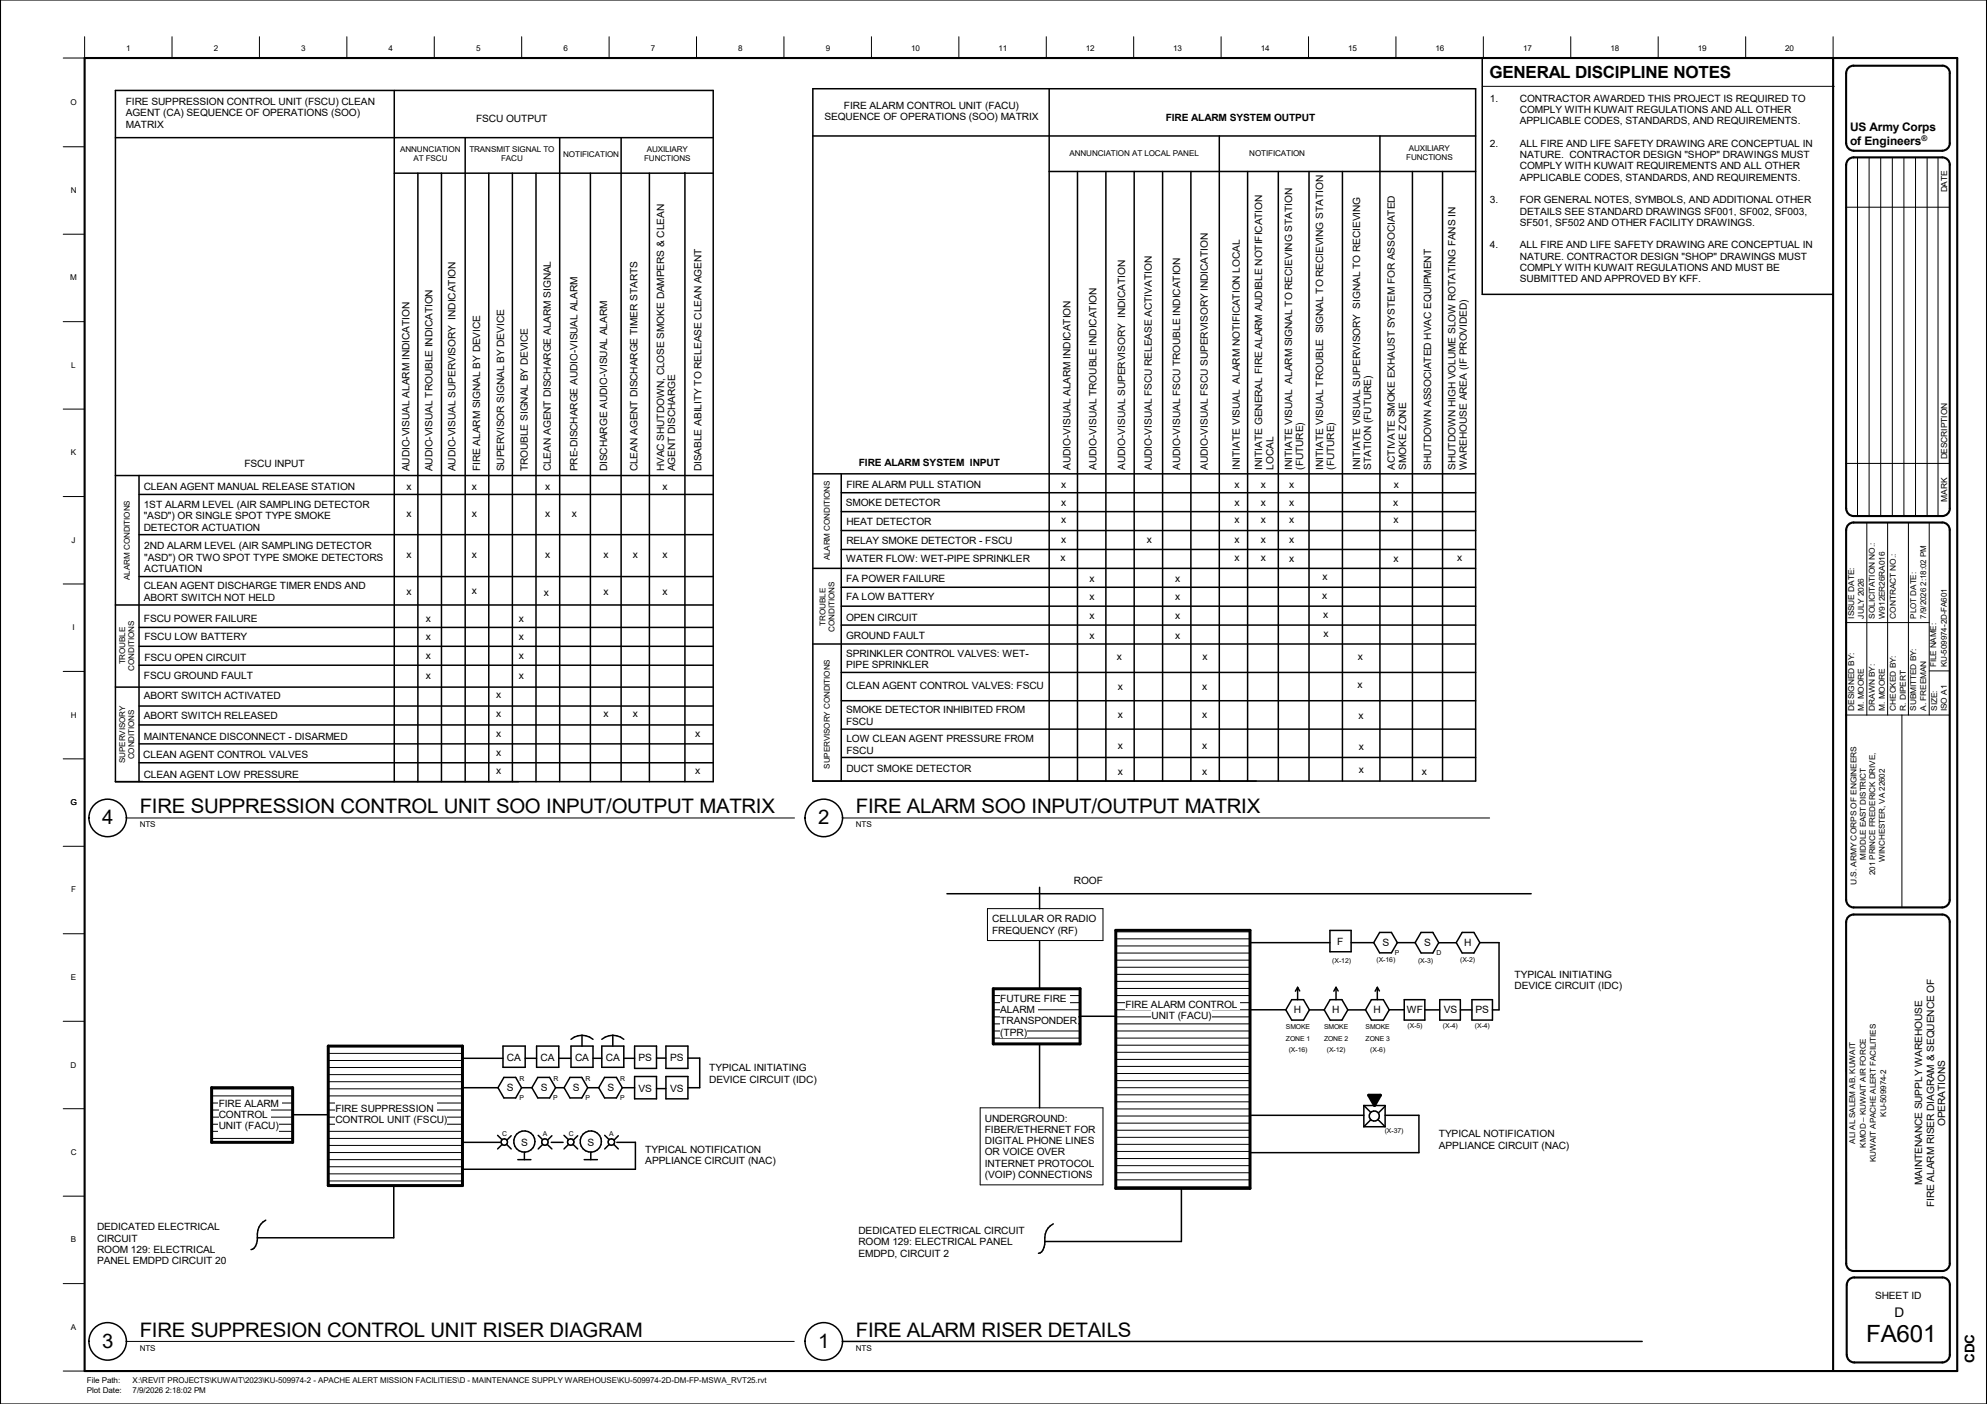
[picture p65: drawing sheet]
<svg xmlns="http://www.w3.org/2000/svg" width="841mm" height="594mm" viewBox="0 0 841 594" stroke-linecap="round" stroke-linejoin="round" font-family="sans-serif">
<defs><g id="words">
<text font-size="10.1" x="789.9" y="567.9">FA601</text>
<g font-size="8.4">
<text x="59.1" y="344.1">FIRE SUPPRESSION CONTROL UNIT SOO INPUT/OUTPUT MATRIX</text>
<text x="362.2" y="344.1">FIRE ALARM SOO INPUT/OUTPUT MATRIX</text>
<text x="43.2" y="348.9">4</text>
<text x="346.3" y="348.9">2</text>
<text x="59.1" y="565.6">FIRE SUPPRESION CONTROL UNIT RISER DIAGRAM</text>
<text x="362.2" y="565.8">FIRE ALARM RISER DETAILS</text>
<text x="43.2" y="570.3">3</text>
<text x="346.3" y="570.3">1</text>
</g>
<text font-size="7.1" x="630.5" y="33.1">GENERAL DISCIPLINE NOTES</text>
<g font-size="5.6">
<text x="801.8" y="557.4">D</text>
<text x="835.8" y="576.7" transform="rotate(-90 835.8 576.7)">CDC</text>
</g>
<g font-size="5">
<text x="783.1" y="55.5">US Army Corps</text>
<text x="783.1" y="61.3">of Engineers</text>
</g>
<g font-size="4.3">
<text x="201.5" y="51.7">FSCU OUTPUT</text>
<text x="244.5" y="149.5" transform="rotate(-90 244.5 149.5)">-</text>
<text x="244.5" y="148.1" transform="rotate(-90 244.5 148.1)">VISUAL ALARM</text>
<text x="257" y="159.6" transform="rotate(-90 257 159.6)">-</text>
<text x="257" y="158.2" transform="rotate(-90 257 158.2)">VISUAL ALARM</text>
<text x="103.4" y="197.7">FSCU INPUT</text>
<text x="173.4" y="199.4" transform="rotate(-90 173.4 199.4)">AUDIO-VISUAL ALARM INDICATION</text>
<text x="183.1" y="199.4" transform="rotate(-90 183.1 199.4)">AUDIO-VISUAL TROUBLE INDICATION</text>
<text x="192.8" y="199.4" transform="rotate(-90 192.8 199.4)">AUDIO-VISUAL SUPERVISORY INDICATION</text>
<text x="203.2" y="199.4" transform="rotate(-90 203.2 199.4)">FIRE ALARM SIGNAL BY DEVICE</text>
<text x="213.4" y="199.4" transform="rotate(-90 213.4 199.4)">SUPERVISOR SIGNAL BY DEVICE</text>
<text x="223.4" y="199.4" transform="rotate(-90 223.4 199.4)">TROUBLE SIGNAL BY DEVICE</text>
<text x="233.1" y="199.4" transform="rotate(-90 233.1 199.4)">CLEAN AGENT DISCHARGE ALARM SIGNAL</text>
<text x="244.5" y="199.4" transform="rotate(-90 244.5 199.4)">PRE-DISCHARGE AUDIO</text>
<text x="257" y="199.4" transform="rotate(-90 257 199.4)">DISCHARGE AUDIO</text>
<text x="269.8" y="199.4" transform="rotate(-90 269.8 199.4)">CLEAN AGENT DISCHARGE TIMER STARTS</text>
<text x="296.9" y="199.4" transform="rotate(-90 296.9 199.4)">DISABLE ABILITY TO RELEASE CLEAN AGENT</text>
<text x="453.1" y="198.7" transform="rotate(-90 453.1 198.7)">AUDIO-VISUAL ALARM INDICATION</text>
<text x="464.1" y="198.7" transform="rotate(-90 464.1 198.7)">AUDIO-VISUAL TROUBLE INDICATION</text>
<text x="476.3" y="198.7" transform="rotate(-90 476.3 198.7)">AUDIO-VISUAL SUPERVISORY INDICATION</text>
<text x="487.5" y="198.7" transform="rotate(-90 487.5 198.7)">AUDIO-VISUAL FSCU RELEASE ACTIVATION</text>
<text x="499.5" y="198.7" transform="rotate(-90 499.5 198.7)">AUDIO-VISUAL FSCU TROUBLE INDICATION</text>
<text x="511.3" y="198.7" transform="rotate(-90 511.3 198.7)">AUDIO-VISUAL FSCU SUPERVISORY INDICATION</text>
<text x="524.8" y="198.7" transform="rotate(-90 524.8 198.7)">INITIATE VISUAL ALARM NOTIFICATION LOCAL</text>
<text x="605.7" y="198.7" transform="rotate(-90 605.7 198.7)">SHUTDOWN ASSOCIATED HVAC EQUIPMENT</text>
<text x="60.8" y="207.3">CLEAN AGENT MANUAL RELEASE STATION</text>
<text x="230.7" y="207.3">x</text>
<text x="358.2" y="206.6">FIRE ALARM PULL STATION</text>
<text x="449.2" y="206.6">x</text>
<text x="522.5" y="206.6">x</text>
<text x="533.6" y="206.5">x</text>
<text x="545.6" y="206.6">x</text>
<text x="590" y="206.6">x</text>
<text x="358" y="214.1">SMOKE DETECTOR</text>
<text x="449.2" y="214.1">x</text>
<text x="522.5" y="214.1">x</text>
<text x="533.6" y="214.1">x</text>
<text x="545.6" y="214.2">x</text>
<text x="589.7" y="214.2">x</text>
<text x="199.8" y="218.6">x</text>
<text x="230.7" y="218.6">x</text>
<text x="242" y="218.6">x</text>
<text x="449.2" y="221.2">x</text>
<text x="522.5" y="221.2">x</text>
<text x="533.7" y="221.2">x</text>
<text x="545.7" y="221.4">x</text>
<text x="589.8" y="221.4">x</text>
<text x="358.2" y="222.2">HEAT DETECTOR</text>
<text x="358.2" y="230.1">RELAY SMOKE DETECTOR -</text>
<text x="417" y="230.1">FSCU</text>
<text x="449.2" y="229.6">x</text>
<text x="485.5" y="229.6">x</text>
<text x="522.5" y="229.6">x</text>
<text x="533.6" y="229.6">x</text>
<text x="545.6" y="229.7">x</text>
<text x="267.9" y="236.1">x</text>
<text x="280.4" y="236.1">x</text>
<text x="358.1" y="237.9">WATER FLOW: WET-PIPE SPRINKLER</text>
<text x="448.8" y="237.6">x</text>
<text x="522.5" y="237.6">x</text>
<text x="533.7" y="237.6">x</text>
<text x="545.6" y="237.7">x</text>
<text x="589.8" y="237.7">x</text>
<text x="616.8" y="237.6">x</text>
<text x="559.8" y="245.6">x</text>
<text x="172" y="251.6">x</text>
<text x="199.8" y="251.3">x</text>
<text x="255.4" y="251.6">x</text>
<text x="280.4" y="251.6">x</text>
<text x="358.1" y="246.1">FA POWER FAILURE</text>
<text x="461.1" y="246.4">x</text>
<text x="497.4" y="246.4">x</text>
<text x="230.1" y="252.1">x</text>
<text x="358.1" y="253.8">FA LOW BATTERY</text>
<text x="461.1" y="254">x</text>
<text x="497.4" y="254">x</text>
<text x="559.6" y="253.6">x</text>
<text x="60.9" y="263.1">FSCU POWER FAILURE</text>
<text x="219.6" y="263.4">x</text>
<text x="358.1" y="262.8">OPEN CIRCUIT</text>
<text x="461.1" y="261.8">x</text>
<text x="497.4" y="261.8">x</text>
<text x="560" y="261.6">x</text>
<text x="560.2" y="269.6">x</text>
<text x="61.1" y="270.8">FSCU LOW BATTERY</text>
<text x="219.6" y="270.9">x</text>
<text x="358.1" y="270.2">GROUND FAULT</text>
<text x="461.1" y="270.2">x</text>
<text x="497.4" y="270.2">x</text>
<text x="61.1" y="279.8">FSCU OPEN CIRCUIT</text>
<text x="219.6" y="278.8">x</text>
<text x="472.8" y="279.4">x</text>
<text x="509" y="279.4">x</text>
<text x="574.7" y="279.4">x</text>
<text x="60.9" y="287.2">FSCU GROUND FAULT</text>
<text x="219.6" y="287.2">x</text>
<text x="358.1" y="291.7">CLEAN AGENT CONTROL VALVES: FSCU</text>
<text x="473.2" y="291.8">x</text>
<text x="508.8" y="291.8">x</text>
<text x="574.5" y="291.2">x</text>
<text x="255.4" y="303.5">x</text>
<text x="267.9" y="303.5">x</text>
<text x="473.2" y="303.6">x</text>
<text x="508.8" y="303.6">x</text>
<text x="575" y="304.2">x</text>
<text x="294.2" y="311.8">x</text>
<text x="473.2" y="316.8">x</text>
<text x="508.8" y="316.8">x</text>
<text x="575.1" y="317.2">x</text>
<text x="60.7" y="320.9">CLEAN AGENT CONTROL VALVES</text>
<text x="210" y="319.7">x</text>
<text x="60.8" y="329.1">CLEAN AGENT LOW PRESSURE</text>
<text x="210" y="327.4">x</text>
<text x="294.2" y="327.6">x</text>
<text x="358.2" y="326.6">DUCT SMOKE DETECTOR</text>
<text x="473.2" y="328">x</text>
<text x="508.8" y="328">x</text>
<text x="575.1" y="327.2">x</text>
<text x="601.8" y="328">x</text>
<text x="454.6" y="374">ROOF</text>
<text x="585.2" y="400.3">S</text>
<text x="602.7" y="400.3">S</text>
<text x="619.8" y="400.3">H</text>
<text x="547.6" y="428.7">H</text>
<text x="563.9" y="428.7">H</text>
<text x="581.4" y="428.7">H</text>
<text x="611.1" y="428.7">VS</text>
<text x="624.5" y="428.7">PS</text>
<text x="813.6" y="501.5" transform="rotate(-90 813.6 501.5)">MAINTENANCE SUPPLY WAREHOUSE</text>
</g>
<g font-size="4.2">
<text x="53.3" y="44.5">FIRE SUPPRESSION CONTROL UNIT (FSCU) CLEAN</text>
<text x="357.2" y="46.1">FIRE ALARM CONTROL UNIT (FACU)</text>
<text x="630.6" y="43.1">1.</text>
<text x="643.3" y="43.1">CONTRACTOR AWARDED THIS PROJECT IS REQUIRED TO</text>
<text x="643.3" y="47.9">COMPLY WITH KUWAIT REGULATIONS AND ALL OTHER</text>
<text x="53.3" y="49.2">AGENT (CA) SEQUENCE OF OPERATIONS (SOO)</text>
<text x="53.3" y="54">MATRIX</text>
<text x="349" y="50.9">SEQUENCE OF OPERATIONS (SOO) MATRIX</text>
<text x="493.4" y="51">FIRE ALARM SYSTEM OUTPUT</text>
<text x="643.3" y="52.7">APPLICABLE CODES, STANDARDS, AND REQUIREMENTS.</text>
<text x="630.6" y="62.2">2.</text>
<text x="643.3" y="62.2">ALL FIRE AND LIFE SAFETY DRAWING ARE CONCEPTUAL IN</text>
<text x="643.3" y="67">NATURE. CONTRACTOR DESIGN &quot;SHOP&quot; DRAWINGS MUST</text>
<text x="643.3" y="71.7">COMPLY WITH KUWAIT REQUIREMENTS AND ALL OTHER</text>
<text x="643.3" y="76.5">APPLICABLE CODES, STANDARDS, AND REQUIREMENTS.</text>
<text x="630.6" y="86">3.</text>
<text x="643.3" y="86">FOR GENERAL NOTES, SYMBOLS, AND ADDITIONAL OTHER</text>
<text x="643.3" y="90.8">DETAILS SEE STANDARD DRAWINGS SF001, SF002, SF003,</text>
<text x="643.3" y="95.5">SF501, SF502 AND OTHER FACILITY DRAWINGS.</text>
<text x="630.6" y="105.1">4.</text>
<text x="643.3" y="105.1">ALL FIRE AND LIFE SAFETY DRAWING ARE CONCEPTUAL IN</text>
<text x="643.3" y="109.8">NATURE. CONTRACTOR DESIGN &quot;SHOP&quot; DRAWINGS MUST</text>
<text x="643.3" y="114.6">COMPLY WITH KUWAIT REGULATIONS AND MUST BE</text>
<text x="643.3" y="119.4">SUBMITTED AND APPROVED BY KFF.</text>
<text x="620.9" y="128.2" transform="rotate(-90 620.9 128.2)">)</text>
<text x="620.9" y="150.4" transform="rotate(-90 620.9 150.4)">PROVIDED</text>
<text x="363.5" y="197">FIRE ALARM SYSTEM INPUT</text>
<text x="281.1" y="199.4" transform="rotate(-90 281.1 199.4)">HVAC SHUTDOWN, CLOSE SMOKE DAMPERS &amp; CLEAN</text>
<text x="285.8" y="199.4" transform="rotate(-90 285.8 199.4)">AGENT DISCHARGE</text>
<text x="534.3" y="198.7" transform="rotate(-90 534.3 198.7)">INITIATE GENERAL FIRE ALARM AUDIBLE NOTIFICATION</text>
<text x="539" y="198.7" transform="rotate(-90 539 198.7)">LOCAL</text>
<text x="546.9" y="198.7" transform="rotate(-90 546.9 198.7)">INITIATE VISUAL ALARM SIGNAL TO RECIEVING STATION</text>
<text x="551.6" y="198.7" transform="rotate(-90 551.6 198.7)">(FUTURE)</text>
<text x="560" y="198.7" transform="rotate(-90 560 198.7)">INITIATE VISUAL TROUBLE SIGNAL TO RECIEVING STATION</text>
<text x="564.8" y="198.7" transform="rotate(-90 564.8 198.7)">(FUTURE)</text>
<text x="575.6" y="198.7" transform="rotate(-90 575.6 198.7)">INITIATE VISUAL SUPERVISORY SIGNAL TO RECIEVING</text>
<text x="580.4" y="198.7" transform="rotate(-90 580.4 198.7)">STATION (FUTURE)</text>
<text x="590.4" y="198.7" transform="rotate(-90 590.4 198.7)">ACTIVATE SMOKE EXHAUST SYSTEM FOR ASSOCIATED</text>
<text x="595.1" y="198.7" transform="rotate(-90 595.1 198.7)">SMOKE ZONE</text>
<text x="616.1" y="198.7" transform="rotate(-90 616.1 198.7)">SHUTDOWN HIGH VOLUME SLOW ROTATING FANS IN</text>
<text x="620.9" y="198.7" transform="rotate(-90 620.9 198.7)">WAREHOUSE AREA (IF</text>
<text x="172" y="207.3">x</text>
<text x="199.8" y="207.3">x</text>
<text x="280.4" y="207.3">x</text>
<text x="60.8" y="215">1ST ALARM LEVEL (AIR SAMPLING DETECTOR</text>
<text x="60.8" y="219.8">&quot;ASD&quot;) OR SINGLE SPOT TYPE SMOKE</text>
<text x="172" y="218.6">x</text>
<text x="60.8" y="224.5">DETECTOR ACTUATION</text>
<text x="61.1" y="232.5">2ND ALARM LEVEL (AIR SAMPLING DETECTOR</text>
<text x="61.1" y="237.3">&quot;ASD&quot;) OR TWO SPOT TYPE SMOKE DETECTORS</text>
<text x="172" y="236.1">x</text>
<text x="199.8" y="236.1">x</text>
<text x="230.7" y="236.1">x</text>
<text x="255.4" y="236.1">x</text>
<text x="61.1" y="242">ACTUATION</text>
<text x="60.8" y="249.4">CLEAN AGENT DISCHARGE TIMER ENDS AND</text>
<text x="60.8" y="254.2">ABORT SWITCH NOT HELD</text>
<text x="180.2" y="263.4">x</text>
<text x="180.2" y="270.9">x</text>
<text x="180.2" y="278.8">x</text>
<text x="358.1" y="277.9">SPRINKLER CONTROL VALVES: WET-</text>
<text x="180.2" y="287.2">x</text>
<text x="358.1" y="282.7">PIPE SPRINKLER</text>
<text x="60.8" y="296">ABORT SWITCH ACTIVATED</text>
<text x="210" y="295.3">x</text>
<text x="60.8" y="304.2">ABORT SWITCH RELEASED</text>
<text x="210" y="303.5">x</text>
<text x="358.1" y="301.8">SMOKE DETECTOR INHIBITED FROM</text>
<text x="210" y="311.8">x</text>
<text x="358.1" y="306.6">FSCU</text>
<text x="60.8" y="313">MAINTENANCE DISCONNECT -</text>
<text x="124.8" y="313">DISARMED</text>
<text x="358.2" y="314.1">LOW CLEAN AGENT PRESSURE FROM</text>
<text x="358.2" y="318.9">FSCU</text>
<text x="419.9" y="390.3">CELLULAR OR RADIO</text>
<text x="419.9" y="395.1">FREQUENCY (RF)</text>
<text x="566" y="399.7">F</text>
<text x="641.1" y="413.6">TYPICAL INITIATING</text>
<text x="641.1" y="418.4">DEVICE CIRCUIT (IDC)</text>
<text x="423.4" y="423.9">FUTURE FIRE</text>
<text x="423.4" y="428.7">ALARM</text>
<text x="476.3" y="426.4">FIRE ALARM CONTROL</text>
<text x="487.4" y="431.2">UNIT (FACU)</text>
<text x="595.5" y="428.7">WF</text>
<text x="423.4" y="433.5">TRANSPONDER</text>
<text x="423.4" y="438.2">(TPR)</text>
<text x="214.6" y="448.9">CA</text>
<text x="228.8" y="448.9">CA</text>
<text x="243.4" y="448.9">CA</text>
<text x="256.5" y="448.9">CA</text>
<text x="270.3" y="449.1">PS</text>
<text x="283.7" y="449.1">PS</text>
<text x="300.2" y="453.3">TYPICAL INITIATING</text>
<text x="214.5" y="461.6">S</text>
<text x="228.9" y="461.6">S</text>
<text x="242.5" y="461.6">S</text>
<text x="257.1" y="461.6">S</text>
<text x="270.3" y="462">VS</text>
<text x="283.7" y="462">VS</text>
<text x="300.2" y="458.1">DEVICE CIRCUIT (IDC)</text>
<text x="92.6" y="468.3">FIRE ALARM</text>
<text x="92.6" y="473.1">CONTROL</text>
<text x="141.9" y="470.5">FIRE SUPPRESSION</text>
<text x="92.6" y="477.9">UNIT (FACU)</text>
<text x="141.9" y="475.2">CONTROL UNIT (FSCU)</text>
<text x="416.9" y="474.6">UNDERGROUND:</text>
<text x="416.9" y="479.4">FIBER/ETHERNET FOR</text>
<text x="823.4" y="476.5" transform="rotate(-90 823.4 476.5)">OPERATIONS</text>
<text x="220.6" y="484.7">S</text>
<text x="248.7" y="484.7">S</text>
<text x="416.9" y="484.1">DIGITAL PHONE LINES</text>
<text x="609" y="481.2">TYPICAL NOTIFICATION</text>
<text x="273.1" y="487.7">TYPICAL NOTIFICATION</text>
<text x="416.9" y="488.9">OR VOICE OVER</text>
<text x="609" y="486">APPLIANCE CIRCUIT (NAC)</text>
<text x="273.1" y="492.5">APPLIANCE CIRCUIT (NAC)</text>
<text x="416.9" y="493.6">INTERNET PROTOCOL</text>
<text x="416.9" y="498.4">(VOIP) CONNECTIONS</text>
<text x="818.6" y="510.9" transform="rotate(-90 818.6 510.9)">FIRE ALARM RISER DIAGRAM &amp; SEQUENCE OF</text>
<text x="41.1" y="520.6">DEDICATED ELECTRICAL</text>
<text x="41.1" y="525.4">CIRCUIT</text>
<text x="363.3" y="522.2">DEDICATED ELECTRICAL CIRCUIT</text>
<text x="363.3" y="527">ROOM 129: ELECTRICAL PANEL</text>
<text x="41.1" y="530.1">ROOM 129: ELECTRICAL</text>
<text x="363.3" y="531.7">EMDPD, CIRCUIT 2</text>
<text x="41.1" y="534.9">PANEL EMDPD CIRCUIT 20</text>
<text x="793.6" y="549.7">SHEET ID</text>
</g>
<g font-size="3.5">
<text x="824.1" y="81.4" transform="rotate(-90 824.1 81.4)">DATE</text>
<text x="824.1" y="194.4" transform="rotate(-90 824.1 194.4)">DESCRIPTION</text>
<text x="824.1" y="212.2" transform="rotate(-90 824.1 212.2)">MARK</text>
</g>
<g font-size="3.4">
<text x="53.5" y="21.5">1</text>
<text x="90.5" y="21.5">2</text>
<text x="127.5" y="21.5">3</text>
<text x="164.5" y="21.5">4</text>
<text x="201.5" y="21.5">5</text>
<text x="238.5" y="21.5">6</text>
<text x="275.5" y="21.5">7</text>
<text x="312.5" y="21.5">8</text>
<text x="349.5" y="21.5">9</text>
<text x="385.6" y="21.5">10</text>
<text x="422.6" y="21.5">11</text>
<text x="459.6" y="21.5">12</text>
<text x="496.6" y="21.5">13</text>
<text x="533.7" y="21.5">14</text>
<text x="570.7" y="21.5">15</text>
<text x="607.7" y="21.5">16</text>
<text x="644.7" y="21.5">17</text>
<text x="681.7" y="21.5">18</text>
<text x="718.7" y="21.5">19</text>
<text x="755.7" y="21.5">20</text>
<text x="29.8" y="44.6">O</text>
<text x="169.4" y="64.4">ANNUNCIATION</text>
<text x="198.7" y="64.4">TRANSMIT SIGNAL TO</text>
<text x="273.7" y="64.4">AUXILIARY</text>
<text x="452.6" y="66">ANNUNCIATION AT LOCAL PANEL</text>
<text x="528.8" y="66">NOTIFICATION</text>
<text x="596.3" y="64.1">AUXILIARY</text>
<text x="175" y="68.2">AT FSCU</text>
<text x="212.1" y="68.2">FACU</text>
<text x="238.4" y="66.3">NOTIFICATION</text>
<text x="272.6" y="68.2">FUNCTIONS</text>
<text x="595.2" y="67.9">FUNCTIONS</text>
<text x="29.9" y="81.6">N</text>
<text x="29.8" y="118.6">M</text>
<text x="30.2" y="155.6">L</text>
<text x="30" y="192.6">K</text>
<text x="30.3" y="229.6">J</text>
<text x="351.2" y="237.2" transform="rotate(-90 351.2 237.2)">ALARM CONDITIONS</text>
<text x="54.9" y="245.4" transform="rotate(-90 54.9 245.4)">ALARM CONDITIONS</text>
<text x="784.8" y="261.7" transform="rotate(-90 784.8 261.7)">ISSUE DATE:</text>
<text x="788.9" y="261.7" transform="rotate(-90 788.9 261.7)">JULY 2026</text>
<text x="793.6" y="261.7" transform="rotate(-90 793.6 261.7)">SOLICITATION NO.:</text>
<text x="797.8" y="261.7" transform="rotate(-90 797.8 261.7)">W912ER26RA016</text>
<text x="802.4" y="261.7" transform="rotate(-90 802.4 261.7)">CONTRACT NO.:</text>
<text x="811.1" y="261.7" transform="rotate(-90 811.1 261.7)">PLOT DATE:</text>
<text x="815.2" y="261.7" transform="rotate(-90 815.2 261.7)">7/9/2026 2:18:02 PM</text>
<text x="30.7" y="266.6">I</text>
<text x="349.3" y="264.7" transform="rotate(-90 349.3 264.7)">TROUBLE</text>
<text x="353.2" y="267.3" transform="rotate(-90 353.2 267.3)">CONDITIONS</text>
<text x="53" y="281.1" transform="rotate(-90 53 281.1)">TROUBLE</text>
<text x="56.9" y="283.7" transform="rotate(-90 56.9 283.7)">CONDITIONS</text>
<text x="819.6" y="282.3" transform="rotate(-90 819.6 282.3)">FILE NAME:</text>
<text x="824.1" y="282.3" transform="rotate(-90 824.1 282.3)">KU-509974-2D-FA601</text>
<text x="29.9" y="303.6">H</text>
<text x="784.8" y="300.8" transform="rotate(-90 784.8 300.8)">DESIGNED BY:</text>
<text x="788.9" y="300.8" transform="rotate(-90 788.9 300.8)">M. MOORE</text>
<text x="793.6" y="300.8" transform="rotate(-90 793.6 300.8)">DRAWN BY:</text>
<text x="797.8" y="300.8" transform="rotate(-90 797.8 300.8)">M. MOORE</text>
<text x="802.4" y="300.8" transform="rotate(-90 802.4 300.8)">CHECKED BY:</text>
<text x="806.6" y="300.8" transform="rotate(-90 806.6 300.8)">R. DIPERT</text>
<text x="811.1" y="300.8" transform="rotate(-90 811.1 300.8)">SUBMITTED BY:</text>
<text x="815.2" y="300.8" transform="rotate(-90 815.2 300.8)">A. FREEMAN</text>
<text x="820" y="300.8" transform="rotate(-90 820 300.8)">SIZE:</text>
<text x="824.1" y="300.9" transform="rotate(-90 824.1 300.9)">ISO A1</text>
<text x="53" y="322.9" transform="rotate(-90 53 322.9)">SUPERVISORY</text>
<text x="56.9" y="321.4" transform="rotate(-90 56.9 321.4)">CONDITIONS</text>
<text x="351.2" y="325.2" transform="rotate(-90 351.2 325.2)">SUPERVISORY CONDITIONS</text>
<text x="29.8" y="340.6">G</text>
<text x="59.1" y="350.1">NTS</text>
<text x="362.2" y="350.1">NTS</text>
<text x="789.7" y="363.8" transform="rotate(-90 789.7 363.8)">MIDDLE EAST DISTRICT</text>
<text x="797.7" y="364.6" transform="rotate(-90 797.7 364.6)">WINCHESTER, VA 22602</text>
<text x="793.7" y="370.2" transform="rotate(-90 793.7 370.2)">201 PRINCE FREDERICK DRIVE,</text>
<text x="30.1" y="377.6">F</text>
<text x="785.8" y="374.5" transform="rotate(-90 785.8 374.5)">U.S. ARMY CORPS OF ENGINEERS</text>
<text x="30" y="414.7">E</text>
<text x="29.9" y="451.7">D</text>
<text x="798.3" y="472.5" transform="rotate(-90 798.3 472.5)">KU-509974-2</text>
<text x="785.2" y="483.9" transform="rotate(-90 785.2 483.9)">ALI AL SALEM AB, KUWAIT</text>
<text x="789.7" y="485.6" transform="rotate(-90 789.7 485.6)">KMOD – KUWAIT AIR FORCE</text>
<text x="29.9" y="488.8">C</text>
<text x="794" y="491.7" transform="rotate(-90 794 491.7)">KUWAIT APACHE ALERT FACILITIES</text>
<text x="30" y="525.7">B</text>
<text x="30" y="562.7">A</text>
<text x="59.1" y="571.5">NTS</text>
<text x="362.2" y="571.5">NTS</text>
<text x="36.8" y="585.4">File Path:</text>
<text x="56.1" y="585.4">X:\REVIT PROJECTS\KUWAIT\2023\KU-509974-2 - APACHE ALERT MISSION FACILITIES\D - MAINTENANCE SUPPLY WAREHOUSE\KU-509974-2D-DM-FP-MSWA_RVT25.rvt</text>
<text x="36.8" y="589.5">Plot Date:</text>
<text x="56.1" y="589.5">7/9/2026 2:18:02 PM</text>
</g>
<text font-size="3.3" x="813.3" y="59.8">®</text>
<g font-size="2.9">
<text x="563.9" y="407.4">(X-12)</text>
<text x="582.7" y="407.1">(X-16)</text>
<text x="590.3" y="404">P</text>
<text x="600.2" y="407.4">(X-3)</text>
<text x="607.9" y="404">D</text>
<text x="618" y="407.1">(X-2)</text>
</g>
<g font-size="2.8">
<text x="544.3" y="435.6">SMOKE</text>
<text x="560.4" y="435.6">SMOKE</text>
<text x="578" y="435.6">SMOKE</text>
<text x="595.8" y="434.8">(X-5)</text>
<text x="610.7" y="434.8">(X-4)</text>
<text x="624.3" y="434.8">(X-4)</text>
<text x="544.3" y="440.4">ZONE 1</text>
<text x="560.4" y="440.4">ZONE 2</text>
<text x="578" y="440.4">ZONE 3</text>
<text x="545.5" y="445.1">(X-16)</text>
<text x="561.6" y="445.1">(X-12)</text>
<text x="580" y="445.1">(X-6)</text>
<text x="219.9" y="457.3">R</text>
<text x="234.3" y="457.3">R</text>
<text x="247.9" y="457.3">R</text>
<text x="262.5" y="457.3">R</text>
<text x="219.8" y="465.4">P</text>
<text x="234.2" y="465.4">P</text>
<text x="247.8" y="465.4">P</text>
<text x="262.5" y="465.4">P</text>
<text x="586.1" y="479.3">(X-37)</text>
<text x="212.6" y="480.6">C</text>
<text x="229.7" y="480.6">A</text>
<text x="240.7" y="480.6">C</text>
<text x="257.9" y="480.6">A</text>
</g>
</g></defs>
<path d="M579.3 463.4h5v4.3h-5z" fill="#000"/>
<g fill="none" stroke="#000" stroke-width=".42">
<path d="M472.3 394.3h56.8M472.3 397.3h56.8M472.3 400.3h56.8M472.3 403.3h56.8M472.3 406.3h56.8M472.3 409.3h56.8M472.3 412.3h56.8M472.3 415.2h56.8M472.3 418.3h56.8M420.4 421.3h36.8M420.4 424.3h36.8M420.4 427.3h36.8"/>
<path d="M420.4 430.3h36.8M420.4 433.2h36.8M420.4 436.2h36.8M420.4 439.3h36.8M472.3 421.3h56.8M472.3 424.3h56.8M472.3 427.3h56.8M472.3 430.3h56.8M472.3 433.2h56.8M472.3 436.2h56.8M472.3 439.3h56.8M472.3 442.3h56.8"/>
<path d="M472.3 445.3h56.8M472.3 448.3h56.8M472.3 451.2h56.8M472.3 454.2h56.8M472.3 457.2h56.8M472.3 460.2h56.8M472.3 463.3h56.8M472.3 466.2h56.8M472.3 469.2h56.8M472.3 472.2h56.8M472.3 475.2h56.8M472.3 478.2h56.8"/>
<path d="M472.3 481.2h56.8M472.3 484.2h56.8M472.3 487.2h56.8M472.3 490.2h56.8M472.3 493.2h56.8M472.3 496.2h56.8M472.3 499.2h56.8M472.3 502.2h56.8"/>
</g>
<path d="M472.3 393.7h56.8v109.1h-56.8zM420.4 418.4h36.8v23.3h-36.8zM579.3 463.4h5l-2.5 4.4z" fill="none" stroke="#000" stroke-width="1.3"/>
<g fill="none" stroke="#000" stroke-width=".63">
<path d="M48.9 38.3h253v292.5h-253zM166.9 38.3v292.5M344 37.6h280.6v292.9h-280.6zM444.1 37.6v292.9M48.9 58.3h253M196.9 58.3v272.5M236.9 58.3v272.5M262.9 58.3v272.5M344 57.5h280.6M516.1 57.5v273M584.1 57.5v273M166.9 73.3h135"/>
<path d="M176.9 73.3v257.5M186.9 73.3v257.5M206.9 73.3v257.5M216.9 73.3v257.5M226.9 73.3v257.5M249.9 73.3v257.5M274.9 73.3v257.5M289.9 73.1v257.7M444.1 72.6h180.5M456.1 72.6v257.9M468.1 72.6v257.9M480.1 72.6v257.9"/>
<path d="M492.1 72.6v257.9M504.1 72.6v257.9M528.1 72.6v257.9M541.1 72.6v257.9M554.1 72.6v257.9M568.2 72.6v257.9M597.8 72.6v257.9M610.6 72.6v257.9M48.9 201.2h253M58.8 209.2h243.1M58.8 201.2v129.6M344 200.5h280.6"/>
<path d="M356.1 208.5h268.5M356.1 200.5v130M356.1 216.5h268.5M58.8 226.2h243.1M356.1 224.5h268.5M356.1 232.5h268.5M48.9 256h253M58.8 244h243.1M344 240.5h280.6M356.1 248.5h268.5M356.1 256.5h268.5M58.8 265.5h243.1"/>
<path d="M58.8 273.5h243.1M344 272.5h280.6M356.1 264.5h268.5M48.9 290.7h253M58.8 281.5h243.1M58.8 298.7h243.1M356.1 284.5h268.5M356.1 296.5h268.5M58.8 306.7h243.1M58.8 314.7h243.1M356.1 308.5h268.5M58.8 322.7h243.1"/>
<path d="M356.4 320.5h268.2M400.8 378.2h247.3M440 375.5v9.1M440 398.4v20M529.1 398.9h33.8M562.9 393.7h9v9h-9zM571.9 398.9h9.5M581.4 398.9l2.5 4.3h5l2.5-4.3M581.4 398.9l2.5-4.4h5l2.5 4.4M591.4 398.9h7.7M601.5 394.5h5l2.5 4.4-2.5 4.3h-5l-2.5-4.3zM609 398.9h7.4"/>
<path d="M618.9 394.5h5l2.5 4.4-2.5 4.3h-5l-2.5-4.3zM626.4 398.9h8.1v28.4h-2.8M549.2 417.8v5.2M549.2 417.8l-.9 1.6M549.2 417.8l.9 1.5M565.5 417.8v5.2M565.5 417.8l-.9 1.6M565.5 417.8l.9 1.5M583 417.8v5.2M583 417.8l-1 1.6M583 417.8l.9 1.5M457.2 430h15.1"/>
<path d="M529.1 427.3h15M546.7 423h5l2.5 4.3-2.5 4.3h-5l-2.5-4.3zM554.2 427.3h6.3M560.5 427.3l2.5-4.3h5l2.5 4.3M560.5 427.3l2.5 4.3h5l2.5-4.3M570.5 427.3h7.5M580.5 423h5l2.5 4.3-2.5 4.3h-5l-2.5-4.3zM588.1 427.3h6.3M594.4 423h8.7v8.6h-8.7zM603.1 427.3h6.3M609.4 423h8.7v8.6h-8.7zM618.1 427.3h4.9"/>
<path d="M623 423h8.7v8.6h-8.7zM440 441.7v27.1M529.1 471.9h48.2M577.3 467.8h9v9M577.3 467.8v9M577.3 476.8h9M577.3 467.8l2.8 2.7M580.2 473.8l-2.9 3M583.2 473.7l3.1 3.1M586.3 471.9h14.3v15.8h-71.5M586.3 468.1l-2.7 2.6M445.8 517.9a7 7 0 0 0-3.5 7.6"/>
<path d="M500 502.8v22.5h-57.7a4.4 4.4 0 0 1-2.8 5"/>
<circle cx="581.7" cy="472.2" r="2.14"/>
</g>
<path d="M89.6 442.6h106.1v59h-106.1z" fill="#fff"/>
<g fill="none" stroke="#000" stroke-width=".42">
<path d="M138.9 445.7h56.8M138.9 448.7h56.8M138.9 451.7h56.8M138.9 454.7h56.8M138.9 457.7h56.8M89.6 460.7h34.3M89.6 463.7h34.3M89.6 466.7h34.3M89.6 469.7h34.3M89.6 472.7h34.3M89.6 475.7h34.3M89.6 478.7h34.3"/>
<path d="M138.9 460.7h56.8M138.9 463.7h56.8M138.9 466.7h56.8M138.9 469.7h56.8M138.9 472.7h56.8M138.9 475.7h56.8M138.9 478.7h56.8M89.6 481.7h34.3M138.9 481.7h56.8M138.9 484.7h56.8M138.9 487.7h56.8M138.9 490.7h56.8"/>
<path d="M138.9 493.7h56.8M138.9 496.7h56.8M138.9 499.7h56.8"/>
</g>
<path d="M138.9 442.6h56.8v59h-56.8zM89.6 460.2h34.3v23.2h-34.3z" fill="none" stroke="#000" stroke-width="1.3"/>
<g fill="none" stroke="#000" stroke-width=".63">
<path d="M627.4 24.6v99.9h148.5M246.3 438.1v4.5M246.3 438.1l-3.2 .7-1.4 1M246.3 438.1l3.3 .7 1.4 1M259.4 438.1v4.5M259.4 438.1l-3.2 .7-1.5 1M259.4 438.1l3.2 .7 1.4 1M195.7 447.8h17.2M212.9 442.6h9.4v9h-9.4zM222.3 447.8h4.8M227.1 442.6h9.4v9h-9.4zM236.5 447.8h5.2"/>
<path d="M241.7 442.6h9.3v9h-9.3zM251 447.8h3.7M254.7 442.6h9.3v9h-9.3zM264 447.8h4.6M268.6 442.6h9.3v9.5h-9.3zM268.6 455.5h9.3v9.4h-9.3zM277.9 447.7h4M281.9 442.6h9.3v9.5h-9.3zM281.9 455.5h9.3v9.4h-9.3zM291.2 447.7h5v12.5h-5M123.9 471.7h15M195.7 460.2h15.1"/>
<path d="M210.8 460.2l2.5 4.4h5l2.5-4.4M210.8 460.2l2.5-4.3h5l2.5 4.3M220.8 460.2h4.3M225.1 460.2l2.5-4.3h5l2.6 4.3M225.1 460.2l2.5 4.4h5l2.6-4.4M235.2 460.2h3.6M238.8 460.2l2.5-4.3h5l2.5 4.3M238.8 460.2l2.5 4.4h5l2.5-4.4M248.8 460.2h4.6M253.4 460.2l2.5-4.3h5l2.5 4.3M253.4 460.2l2.5 4.4h5l2.5-4.4M263.4 460.2h5.2"/>
<path d="M277.9 460.6h4M195.7 483.4h16M210.6 480.4l1.8 1.7M212.5 484.3l-1.9 1.9M214.4 484.2l2 2M216.4 480.6l-1.7 1.7M219.2 490.7h5.5M222 487.5v3.2M227.8 480.4l1.8 1.7M229.7 484.3l-1.9 1.9M231.6 484.2l2 2M233.3 483.4h5"/>
<path d="M233.6 480.6l-1.7 1.7M238.7 480.4l1.8 1.7M240.6 484.3l-1.9 1.9M242.5 484.2l2 2M244.5 480.6l-1.7 1.7M247.3 490.7h5.6M250.1 487.5v3.2M255.9 480.4l1.8 1.7M257.9 484.3l-2 1.9M259.8 484.2l1.9 2M261.1 483.4h7.8v11.3h-73.2M261.7 480.6l-1.7 1.7"/>
<path d="M112.5 516.3a7.2 7.2 0 0 0-3.6 7.6M166.7 501.6v22.1h-57.7a4.5 4.5 0 0 1-2.7 5"/>
<circle cx="213.4" cy="483.3" r="1.38"/>
<circle cx="221.9" cy="483" r="4.5"/>
<circle cx="230.6" cy="483.3" r="1.38"/>
<circle cx="241.6" cy="483.3" r="1.38"/>
<circle cx="250.1" cy="483" r="4.5"/>
<circle cx="258.8" cy="483.2" r="1.39"/>
</g>
<g fill="#fff">
<path d="M609 477.4h50.2v4.8h-50.2z"/>
<path d="M609 482.2h55.2v4.8h-55.2z"/>
<path d="M566 395.9h2.4v4.7h-2.4z"/>
<path d="M585.2 396.5h2.8v4.7h-2.8z"/>
<path d="M476.3 422.6h48.6v4.8h-48.6z"/>
<path d="M487.4 427.4h25.4v4.7h-25.4z"/>
<path d="M423.4 420.1h29.2v4.8h-29.2z"/>
<path d="M423.4 424.9h15.8v4.7h-15.8z"/>
<path d="M423.4 429.6h32.7v4.8h-32.7z"/>
<path d="M423.4 434.4h11.3v4.8h-11.3z"/>
<path d="M363.3 518.4h70.4v4.8h-70.4z"/>
<path d="M363.3 523.2h66.5v4.7h-66.5z"/>
<path d="M363.3 527.9h38.5v4.8h-38.5z"/>
<path d="M454.6 370.2h12.2v4.8h-12.2z"/>
<path d="M641.1 409.8h42.4v4.8h-42.4z"/>
<path d="M641.1 414.6h45.4v4.8h-45.4z"/>
<path d="M602.7 396.5h2.8v4.7h-2.8z"/>
<path d="M619.8 396.5h2.8v4.7h-2.8z"/>
<path d="M547.6 424.9h2.8v4.8h-2.8z"/>
<path d="M581.4 424.9h2.8v4.8h-2.8z"/>
<path d="M563.9 424.9h2.8v4.8h-2.8z"/>
<path d="M595.5 424.9h6.8v4.8h-6.8z"/>
<path d="M611.1 424.9h5.7v4.8h-5.7z"/>
<path d="M624.5 424.9h5.6v4.8h-5.6z"/>
</g>
<path d="M418 384.5h48.9v13.5h-48.9z" fill="none" stroke="#000" stroke-width=".42"/>
<g fill="#fff">
<path d="M419.9 386.5h45v4.7h-45z"/>
<path d="M419.9 391.2h36.2v4.8h-36.2z"/>
</g>
<path d="M414.9 468.8h52v32.6h-52z" fill="none" stroke="#000" stroke-width=".42"/>
<g fill="#fff">
<path d="M416.9 470.8h36.2v4.8h-36.2z"/>
<path d="M416.9 475.6h47.9v4.7h-47.9z"/>
<path d="M416.9 480.3h47.5v4.8h-47.5z"/>
<path d="M416.9 485.1h35.1v4.7h-35.1z"/>
<path d="M416.9 489.8h47.5v4.8h-47.5z"/>
<path d="M416.9 494.6h45.5v4.8h-45.5z"/>
<path d="M363.5 193h59.8v5h-59.8z"/>
<path d="M358.2 202.8h57v4.8h-57z"/>
<path d="M612.3 86.3h4.8v112.4h-4.8z"/>
<path d="M617.1 151.5h4.7v47.2h-4.7z"/>
<path d="M617.1 128.2h4.7v22.1h-4.7z"/>
<path d="M617.1 126.8h4.7v1.4h-4.7z"/>
<path d="M521 101.4h4.7v97.3h-4.7z"/>
<path d="M530.5 81.2h4.7v117.5h-4.7z"/>
<path d="M535.2 184.7h4.8v14h-4.8z"/>
<path d="M601.9 105.4h4.7v93.3h-4.7z"/>
<path d="M483.7 185.3h4.7v13.4h-4.7z"/>
<path d="M483.7 183.9h4.7v1.4h-4.7z"/>
<path d="M483.7 108.4h4.7v75.5h-4.7z"/>
<path d="M452.6 63h54.8v3.8h-54.8z"/>
<path d="M528.8 63h23.6v3.8h-23.6z"/>
<path d="M358 210.3h40v4.8h-40z"/>
<path d="M358.1 234.1h41.4v4.8h-41.4z"/>
<path d="M399.5 234.1h1.4v4.8h-1.4z"/>
<path d="M400.9 234.1h35v4.8h-35z"/>
<path d="M358.1 274.1h75.9v4.7h-75.9z"/>
<path d="M434 274.1h1.4v4.7h-1.4z"/>
<path d="M358.1 278.8h35v4.8h-35z"/>
<path d="M358.1 242.3h42v4.8h-42z"/>
<path d="M358.1 250h37.4v4.8h-37.4z"/>
<path d="M358.1 259h30.4v4.8h-30.4z"/>
<path d="M358.1 266.4h33.5v4.8h-33.5z"/>
<path d="M449.2 202.8h2v4.8h-2z"/>
<path d="M461.1 266.4h2.1v4.8h-2.1z"/>
<path d="M461.1 242.6h2.1v4.8h-2.1z"/>
<path d="M461.1 250.1h2.1v4.8h-2.1z"/>
<path d="M472.8 275.6h2v4.8h-2z"/>
<path d="M522.5 202.8h2v4.8h-2z"/>
<path d="M533.6 202.6h2v4.8h-2z"/>
<path d="M493.4 47.1h63.4v4.9h-63.4z"/>
<path d="M449.2 210.3h2v4.8h-2z"/>
<path d="M522.5 210.3h.3v4.8h-.3z"/>
<path d="M533.6 210.3h2v4.8h-2z"/>
<path d="M533.7 217.4h2.1v4.8h-2.1z"/>
<path d="M522.5 217.4h2v4.8h-2z"/>
<path d="M449.2 217.4h2v4.8h-2z"/>
<path d="M461.1 258h2.1v4.8h-2.1z"/>
<path d="M449.2 185.3h4.8v13.4h-4.8z"/>
<path d="M449.2 183.9h4.8v1.4h-4.8z"/>
<path d="M449.2 127.2h4.8v56.7h-4.8z"/>
<path d="M460.2 185.3h4.8v13.4h-4.8z"/>
<path d="M460.2 183.9h4.8v1.4h-4.8z"/>
<path d="M460.2 121.7h4.8v62.2h-4.8z"/>
<path d="M472.4 185.3h4.8v13.4h-4.8z"/>
<path d="M472.4 183.9h4.8v1.4h-4.8z"/>
<path d="M472.4 110h4.8v73.9h-4.8z"/>
<path d="M495.6 185.3h4.8v13.4h-4.8z"/>
<path d="M495.6 183.9h4.8v1.4h-4.8z"/>
<path d="M495.6 109h4.8v74.9h-4.8z"/>
<path d="M507.4 185.3h4.8v13.4h-4.8z"/>
<path d="M507.4 183.9h4.8v1.4h-4.8z"/>
<path d="M507.4 98.5h4.8v85.4h-4.8z"/>
<path d="M596.3 61h18.3v3.9h-18.3z"/>
<path d="M595.2 64.9h19.6v3.8h-19.6z"/>
<path d="M348.1 203.5h3.9v33.6h-3.9z"/>
<path d="M346.2 247.9h3.8v16.8h-3.8z"/>
<path d="M350 246.2h3.9v21.1h-3.9z"/>
<path d="M358.1 287.9h83.7v4.8h-83.7z"/>
<path d="M358.2 218.4h36v4.7h-36z"/>
<path d="M358.1 298h77v4.8h-77z"/>
<path d="M358.1 302.8h11.5v4.7h-11.5z"/>
<path d="M348.1 278.9h3.9v46.3h-3.9z"/>
<path d="M358.2 310.3h80.5v4.7h-80.5z"/>
<path d="M358.2 315h11.5v4.8h-11.5z"/>
<path d="M543.1 78.4h4.7v120.3h-4.7z"/>
<path d="M547.8 178.7h4.8v20h-4.8z"/>
<path d="M556.2 73.7h4.8v125h-4.8z"/>
<path d="M561 178.7h4.7v20h-4.7z"/>
<path d="M586.6 81.4h4.7v117.3h-4.7z"/>
<path d="M591.3 170.4h4.8v28.3h-4.8z"/>
<path d="M522.5 225.8h2v4.7h-2z"/>
<path d="M533.6 225.8h2v4.7h-2z"/>
<path d="M522.5 233.8h2v4.7h-2z"/>
<path d="M533.7 233.8h2v4.7h-2z"/>
<path d="M559.8 241.8h2v4.7h-2z"/>
<path d="M559.6 249.8h2.1v4.8h-2.1z"/>
<path d="M560 257.8h2.1v4.8h-2.1z"/>
<path d="M560.2 265.8h2v4.8h-2z"/>
<path d="M449.2 225.8h2v4.7h-2z"/>
<path d="M448.8 233.8h2v4.7h-2z"/>
<path d="M545.6 202.8h2v4.8h-2z"/>
<path d="M545.6 210.4h2v4.8h-2z"/>
<path d="M545.7 217.6h2.1v4.7h-2.1z"/>
<path d="M545.6 225.8h2v4.8h-2z"/>
<path d="M545.6 233.8h2.1v4.8h-2.1z"/>
<path d="M601.8 324.1h2v4.8h-2z"/>
<path d="M616.8 233.8h2v4.7h-2z"/>
<path d="M358.2 322.8h52.9v4.8h-52.9z"/>
<path d="M473.2 288h2v4.7h-2z"/>
<path d="M473.2 299.8h2v4.8h-2z"/>
<path d="M473.2 313h2v4.8h-2z"/>
<path d="M473.2 324.1h2v4.8h-2z"/>
<path d="M508.8 288h2.1v4.7h-2.1z"/>
<path d="M508.8 299.8h2.1v4.8h-2.1z"/>
<path d="M508.8 313h2.1v4.8h-2.1z"/>
<path d="M508.8 324.1h2.1v4.8h-2.1z"/>
<path d="M509 275.6h2v4.8h-2z"/>
<path d="M497.4 266.4h2v4.8h-2z"/>
<path d="M497.4 242.6h2v4.8h-2z"/>
<path d="M497.4 250.1h2v4.8h-2z"/>
<path d="M497.4 258h2v4.8h-2z"/>
<path d="M589.7 210.4h2.1v4.8h-2.1z"/>
<path d="M589.8 217.6h2.1v4.7h-2.1z"/>
<path d="M589.8 233.8h2.1v4.8h-2.1z"/>
<path d="M358.2 226.3h56.2v4.8h-56.2z"/>
<path d="M414.4 226.3h1.4v4.8h-1.4z"/>
<path d="M417 226.3h11.5v4.8h-11.5z"/>
<path d="M485.5 225.8h2v4.7h-2z"/>
<path d="M590 202.8h2v4.8h-2z"/>
<path d="M571.8 82h4.8v116.7h-4.8z"/>
<path d="M576.6 159h4.8v39.7h-4.8z"/>
<path d="M574.7 275.6h2v4.8h-2z"/>
<path d="M574.5 287.4h2.1v4.7h-2.1z"/>
<path d="M575 300.4h2v4.7h-2z"/>
<path d="M575.1 313.4h2v4.7h-2z"/>
<path d="M575.1 323.3h2v4.8h-2z"/>
<path d="M103.4 193.8h25.5v4.8h-25.5z"/>
<path d="M60.8 203.5h89.5v4.8h-89.5z"/>
<path d="M199.4 133.3h4.8v66.1h-4.8z"/>
<path d="M209.5 130.9h4.8v68.5h-4.8z"/>
<path d="M169.4 61.3h26.5v3.9h-26.5z"/>
<path d="M175 65.2h14.4v3.8h-14.4z"/>
<path d="M198.7 61.3h36.9v3.9h-36.9z"/>
<path d="M212.1 65.2h9.2v3.8h-9.2z"/>
<path d="M60.9 259.3h48.1v4.8h-48.1z"/>
<path d="M61.1 267h43.5v4.7h-43.5z"/>
<path d="M61.1 276h43.2v4.8h-43.2z"/>
<path d="M60.9 283.4h46.2v4.8h-46.2z"/>
<path d="M172 203.5h2v4.8h-2z"/>
<path d="M180.2 283.4h2v4.8h-2z"/>
<path d="M180.2 259.6h2v4.8h-2z"/>
<path d="M180.2 267.1h2v4.8h-2z"/>
<path d="M199.8 203.5h2v4.8h-2z"/>
<path d="M280.4 203.5h2v4.8h-2z"/>
<path d="M201.5 47.9h30.2v4.8h-30.2z"/>
<path d="M172 214.8h2v4.7h-2z"/>
<path d="M199.8 214.8h.3v4.7h-.3z"/>
<path d="M255.4 232.3h2v4.8h-2z"/>
<path d="M267.9 232.3h2.1v4.8h-2.1z"/>
<path d="M199.8 232.3h2v4.8h-2z"/>
<path d="M172 232.3h2v4.8h-2z"/>
<path d="M180.2 275h2v4.8h-2z"/>
<path d="M210 291.5h2v4.8h-2z"/>
<path d="M210 299.7h2v4.8h-2z"/>
<path d="M210 308h2v4.8h-2z"/>
<path d="M169.5 186h4.8v13.4h-4.8z"/>
<path d="M169.5 184.6h4.8v1.4h-4.8z"/>
<path d="M169.5 127.9h4.8v56.7h-4.8z"/>
<path d="M179.2 186h4.8v13.4h-4.8z"/>
<path d="M179.2 184.6h4.8v1.4h-4.8z"/>
<path d="M179.2 122.4h4.8v62.2h-4.8z"/>
<path d="M189 186h4.8v13.4h-4.8z"/>
<path d="M189 184.6h4.8v1.4h-4.8z"/>
<path d="M189 110.7h4.8v73.9h-4.8z"/>
<path d="M51.8 211.7h3.9v33.7h-3.9z"/>
<path d="M49.9 264.2h3.8v16.9h-3.8z"/>
<path d="M53.7 262.6h3.8v21.1h-3.8z"/>
<path d="M60.7 317.1h69.8v4.8h-69.8z"/>
<path d="M60.8 211.2h96.8v4.8h-96.8z"/>
<path d="M60.8 216h80.4v4.7h-80.4z"/>
<path d="M60.8 220.7h50.5v4.8h-50.5z"/>
<path d="M60.8 309.2h61.4v4.7h-61.4z"/>
<path d="M122.2 309.2h1.4v4.7h-1.4z"/>
<path d="M124.8 309.2h23.5v4.7h-23.5z"/>
<path d="M49.9 297.7h3.8v25.2h-3.8z"/>
<path d="M53.7 300.2h3.8v21.1h-3.8z"/>
<path d="M60.8 325.3h65.7v4.8h-65.7z"/>
<path d="M240.6 190.7h4.8v8.7h-4.8z"/>
<path d="M240.6 189.3h4.8v1.4h-4.8z"/>
<path d="M240.6 149.5h4.8v39.8h-4.8z"/>
<path d="M240.6 148.1h4.8v1.4h-4.8z"/>
<path d="M240.6 117.1h4.8v31h-4.8z"/>
<path d="M293 105.1h4.8v94.3h-4.8z"/>
<path d="M294.2 308h.4v4.8h-.4z"/>
<path d="M267.9 299.7h2v4.8h-2z"/>
<path d="M210 323.6h2v4.7h-2z"/>
<path d="M210 315.9h2v4.8h-2z"/>
<path d="M255.4 299.7h2v4.8h-2z"/>
<path d="M61.1 228.7h97.4v4.8h-97.4z"/>
<path d="M61.1 233.5h102.4v4.7h-102.4z"/>
<path d="M61.1 238.2h25.8v4.8h-25.8z"/>
<path d="M230.7 203.5h2v4.8h-2z"/>
<path d="M230.7 214.8h2v4.7h-2z"/>
<path d="M230.7 232.3h2.1v4.8h-2.1z"/>
<path d="M229.3 110.4h4.8v89h-4.8z"/>
<path d="M266 110.5h4.8v88.9h-4.8z"/>
<path d="M219.5 138.7h4.8v60.7h-4.8z"/>
<path d="M60.8 292.1h58.1v4.8h-58.1z"/>
<path d="M60.8 245.6h95.2v4.8h-95.2z"/>
<path d="M60.8 250.4h55.6v4.7h-55.6z"/>
<path d="M172 247.8h2v4.8h-2z"/>
<path d="M199.8 247.5h2v4.8h-2z"/>
<path d="M238.4 63.2h23.6v3.9h-23.6z"/>
<path d="M253.1 159.6h4.8v39.8h-4.8z"/>
<path d="M253.1 158.2h4.8v1.4h-4.8z"/>
<path d="M253.1 127.2h4.8v31h-4.8z"/>
<path d="M277.2 85.2h4.8v114.2h-4.8z"/>
<path d="M282 158.3h4.8v41.1h-4.8z"/>
<path d="M60.8 300.4h56.8v4.8h-56.8z"/>
<path d="M219.6 283.4h2.1v4.8h-2.1z"/>
<path d="M219.6 259.6h2.1v4.8h-2.1z"/>
<path d="M219.6 267.1h2.1v4.8h-2.1z"/>
<path d="M219.6 275h2.1v4.8h-2.1z"/>
<path d="M242 214.8h2v4.7h-2z"/>
<path d="M255.4 247.8h2v4.8h-2z"/>
<path d="M294.2 323.8h.4v4.7h-.4z"/>
<path d="M280.4 232.2h2v4.8h-2z"/>
<path d="M280.4 247.8h2v4.8h-2z"/>
<path d="M230.1 248.3h2.1v4.8h-2.1z"/>
<path d="M273.7 61.3h18.3v3.9h-18.3z"/>
<path d="M272.6 65.2h19.7v3.8h-19.7z"/>
<path d="M141.9 466.6h42.8v4.8h-42.8z"/>
<path d="M141.9 471.4h47.4v4.8h-47.4z"/>
<path d="M92.6 464.5h26.7v4.8h-26.7z"/>
<path d="M92.6 469.3h22v4.7h-22z"/>
<path d="M92.6 474h25.4v4.8h-25.4z"/>
<path d="M41.1 516.8h53.2v4.8h-53.2z"/>
<path d="M41.1 521.6h17.2v4.7h-17.2z"/>
<path d="M41.1 526.3h51.3v4.8h-51.3z"/>
<path d="M41.1 531.1h54.7v4.8h-54.7z"/>
<path d="M273.1 483.9h50.2v4.8h-50.2z"/>
<path d="M273.1 488.7h55.2v4.7h-55.2z"/>
<path d="M214.6 445.1h5.9v4.8h-5.9z"/>
<path d="M300.2 449.5h42.4v4.8h-42.4z"/>
<path d="M300.2 454.3h45.5v4.8h-45.5z"/>
<path d="M256.5 445.1h5.8v4.8h-5.8z"/>
<path d="M228.8 445.1h5.9v4.8h-5.9z"/>
<path d="M243.4 445.1h5.9v4.8h-5.9z"/>
<path d="M220.6 480.9h2.8v4.8h-2.8z"/>
<path d="M248.7 480.9h2.8v4.8h-2.8z"/>
<path d="M214.5 457.8h2.8v4.8h-2.8z"/>
<path d="M228.9 457.8h2.8v4.8h-2.8z"/>
<path d="M242.5 457.8h2.8v4.8h-2.8z"/>
<path d="M257.1 457.8h2.8v4.8h-2.8z"/>
<path d="M283.7 458.2h5.6v4.8h-5.6z"/>
<path d="M283.7 445.3h5.6v4.8h-5.6z"/>
<path d="M270.3 458.2h5.7v4.8h-5.7z"/>
<path d="M270.3 445.3h5.7v4.8h-5.7z"/>
</g>
<g fill="none" stroke="#000" stroke-width=".42">
<path d="M35.8 15.5v9.1h-9M72.8 15.5v9.1M109.8 15.5v9.1M146.8 15.5v9.1M183.8 15.5v9.1M220.8 15.5v9.1M257.8 15.5v9.1M294.8 15.5v9.1M331.8 15.5v9.1M368.9 15.5v9.1M405.8 15.5v9.1M442.8 15.5v9.1"/>
<path d="M479.8 15.5v9.1M516.8 15.5v9.1M553.8 15.5v9.1M590.8 15.5v9.1M627.8 15.5v9.1M664.8 15.5v9.1M701.8 15.5v9.1M738.9 15.5v9.1M775.9 15.5v9.1M26.8 62.1h9M786.2 66.6v151.8M791.1 66.6v151.8"/>
<path d="M796 66.6v151.8M800.9 66.6v151.8M805.9 66.6v151.8M810.8 66.6v151.8M815.7 66.6v151.8M820.3 66.6v151.8M26.8 99.1h9M781.4 87.7h43.8M26.8 136.1h9M26.8 173.1h9M781.4 196.1h43.8M26.8 210.1h9"/>
<path d="M790.2 221.1v81.5M799 221.1v81.5M807.8 221.1v81.5M816.6 221.1v81.5M26.8 247.1h9M781.4 263.4h35.2M26.8 284.1h9M816.6 283.9h8.6M781.4 302.6h43.8M805 302.6v81.4M26.8 321.1h9M26.8 358.1h9"/>
<path d="M26.8 395.1h9M26.8 432.1h9M26.8 469.1h9M26.8 506.1h9M26.8 543.1h9M26.8 580.1h9"/>
</g>
<g fill="none" stroke="#000" stroke-width=".89">
<path d="M0 0v594.1M841 0v594.1M35.8 24.6h792.6v555.5h-792.6zM775.9 24.6v555.5M781.4 31v29.6M784.6 27.8h37.5M784.6 27.8a3.1 3.1 0 0 0-3.2 3.1M822.1 27.8a3.2 3.2 0 0 1 3.2 3.1M825.2 31l.1 29.6a3.2 3.2 0 0 1-3.2 3.2h-37.5M781.4 69.8v145.4M781.4 60.6a3.2 3.2 0 0 0 3.2 3.2M784.6 66.6h37.5a3.1 3.1 0 0 1 3.1 3.2l.1 145.4a3.2 3.2 0 0 1-3.2 3.2h-37.5"/>
<path d="M784.6 66.6a3.1 3.1 0 0 0-3.2 3.2M781.4 215.2a3.2 3.2 0 0 0 3.2 3.2M781.4 224.3v156.5M784.6 221.1h37.5M784.6 221.1a3.1 3.1 0 0 0-3.2 3.1M822.1 221.1a3.2 3.2 0 0 1 3.1 3.1M825.2 224.3v156.5a3.2 3.2 0 0 1-3.1 3.2h-37.5M781.4 380.8a3.2 3.2 0 0 0 3.2 3.2M784.6 387h37.5a3.2 3.2 0 0 1 3.1 3.1l.1 144.5a3.2 3.2 0 0 1-3.2 3.2h-37.5a3.2 3.2 0 0 1-3.2-3.2v-144.5M784.6 387a3.1 3.1 0 0 0-3.2 3.1M782.6 541.4l1-.6 1.3-.3 37.2 .1a3.1 3.1 0 0 1 3.2 3.1v29.6a3.2 3.2 0 0 1-3.2 3.2h-37.2a3.2 3.2 0 0 1-3.2-3.2l-.1-29.6 .3-1.3z"/>
</g>
<circle cx="348.7" cy="567.6" r="7.9" fill="none" stroke="#000" stroke-width=".63"/>
<g fill="#fff">
<path d="M362.2 568.5h6.8v3.8h-6.8z"/>
<path d="M346.3 562.7h4.7v9.5h-4.7z"/>
<path d="M362.2 558.2h116.5v9.5h-116.5z"/>
</g>
<g fill="none" stroke="#000" stroke-width=".63">
<path d="M356.6 567.6h338.5"/>
<circle cx="348.7" cy="346.1" r="7.9"/>
</g>
<g fill="#fff">
<path d="M362.2 347h6.8v3.9h-6.8z"/>
<path d="M346.3 341.3h4.7v9.4h-4.7z"/>
<path d="M362.2 336.6h171.2v9.4h-171.2z"/>
</g>
<path d="M356.6 346.1h273.9" fill="none" stroke="#000" stroke-width=".42"/>
<g fill="#fff">
<path d="M630.6 39.3h4.8v4.8h-4.8z"/>
<path d="M643.3 39.3h122.1v4.8h-122.1z"/>
<path d="M643.3 44.1h116v4.8h-116z"/>
<path d="M643.3 48.9h118.8v4.7h-118.8z"/>
<path d="M630.6 58.4h4.8v4.8h-4.8z"/>
<path d="M643.3 58.4h125.1v4.8h-125.1z"/>
<path d="M643.3 63.2h123.9v4.7h-123.9z"/>
<path d="M643.3 67.9h119.7v4.8h-119.7z"/>
<path d="M643.3 72.7h118.8v4.7h-118.8z"/>
<path d="M630.6 82.2h4.8v4.8h-4.8z"/>
<path d="M643.3 82.2h124.5v4.8h-124.5z"/>
<path d="M643.3 87h122.8v4.7h-122.8z"/>
<path d="M643.3 91.7h99.5v4.8h-99.5z"/>
<path d="M630.6 101.3h3.6v4.7h-3.6z"/>
<path d="M643.3 101.3h125.1v4.7h-125.1z"/>
<path d="M643.3 106h122.7v4.8h-122.7z"/>
<path d="M643.3 110.8h111.2v4.8h-111.2z"/>
<path d="M643.3 115.6h76.7v4.7h-76.7z"/>
</g>
<path d="M627.4 24.6h149M627.4 36.5h149" fill="none" stroke="#000" stroke-width=".42"/>
<circle cx="45.6" cy="346.1" r="7.9" fill="none" stroke="#000" stroke-width=".63"/>
<g fill="#fff">
<path d="M59.1 347h6.8v3.9h-6.8z"/>
<path d="M43.2 341.3h4.7v9.4h-4.7z"/>
<path d="M59.1 336.6h268.9v9.4h-268.9z"/>
</g>
<path d="M53.5 346.1h282.8" fill="none" stroke="#000" stroke-width=".42"/>
<circle cx="45.6" cy="567.6" r="7.9" fill="none" stroke="#000" stroke-width=".63"/>
<g fill="#fff">
<path d="M59.1 568.5h6.8v3.8h-6.8z"/>
<path d="M43.2 562.7h4.7v9.5h-4.7z"/>
<path d="M59.1 558h212.9v9.5h-212.9z"/>
</g>
<path d="M53.5 567.6h282.7" fill="none" stroke="#000" stroke-width=".42"/>
<use href="#words"/>
</svg>
